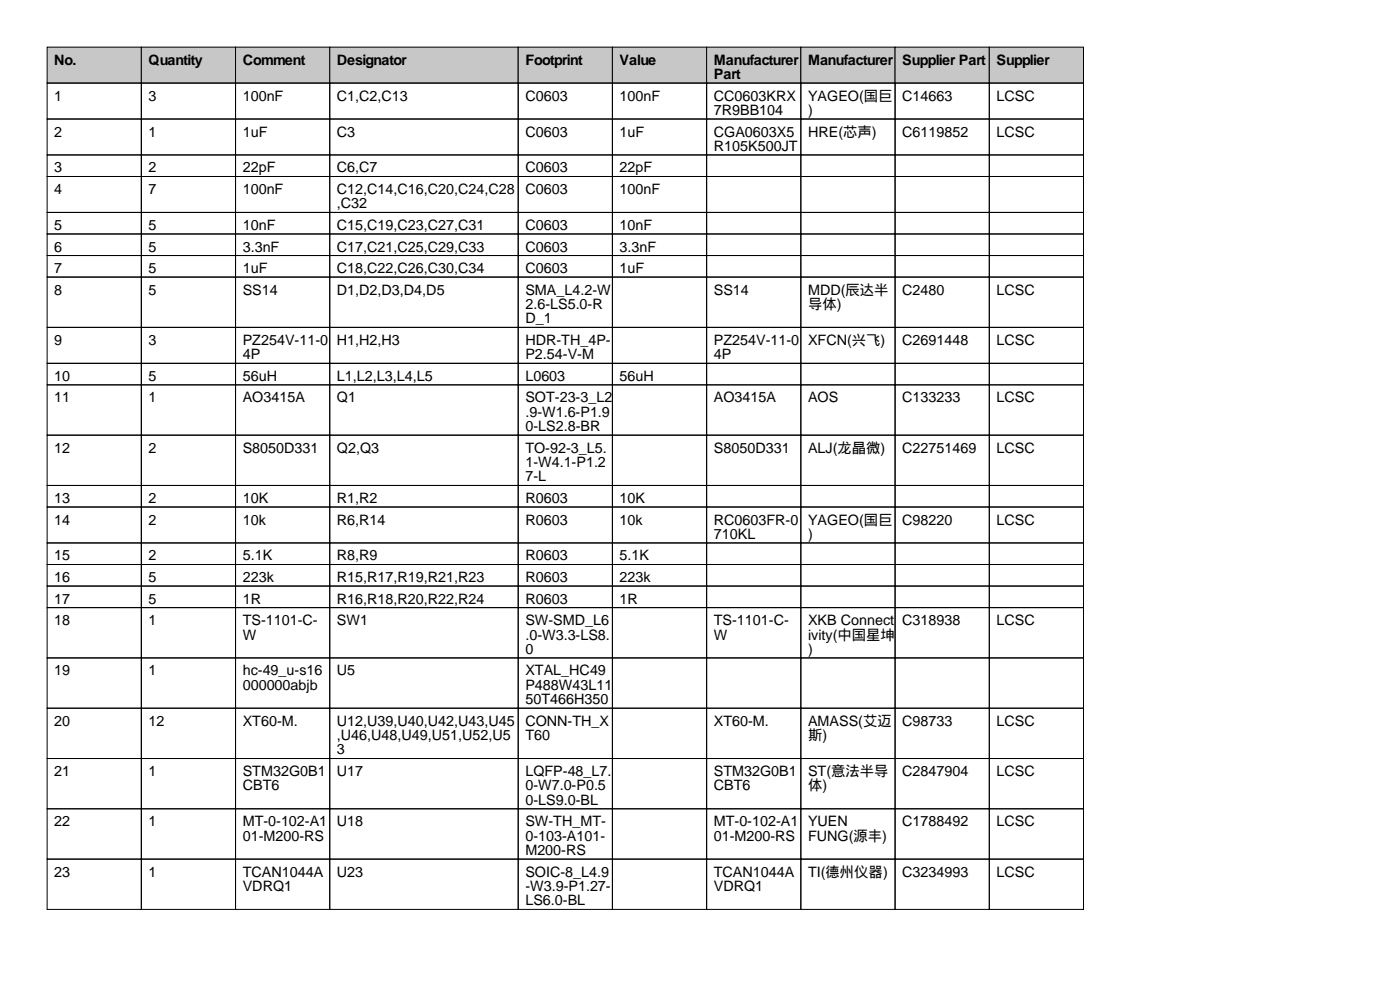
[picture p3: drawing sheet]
<svg xmlns="http://www.w3.org/2000/svg" width="297mm" height="210mm" viewBox="0 0 297 210" stroke-linecap="round" stroke-linejoin="round" font-family="sans-serif">
<defs><g id="words">
<g font-size="3">
<text x="11.5" y="13.7">No.</text>
<text x="31.5" y="13.7">Quantity</text>
<text x="51.5" y="13.7">Comment</text>
<text x="71.5" y="13.7">Designator</text>
<text x="111.5" y="13.7">Footprint</text>
<text x="131.5" y="13.7">Value</text>
<text x="151.5" y="13.7">Manufacturer</text>
<text x="151.5" y="16.8">Part</text>
<text x="171.5" y="13.7">Manufacturer</text>
<text x="191.5" y="13.7">Supplier Part</text>
<text x="211.5" y="13.7">Supplier</text>
<text x="11.5" y="21.3">1</text>
<text x="31.5" y="21.3">3</text>
<text x="51.5" y="21.3">100nF</text>
<text x="71.5" y="21.3">C1,C2,C13</text>
<text x="111.5" y="21.3">C0603</text>
<text x="131.5" y="21.3">100nF</text>
<text x="151.5" y="21.3">CC0603KRX</text>
<text x="171.5" y="21.3">YAGEO(国巨</text>
<text x="191.5" y="21.3">C14663</text>
<text x="211.5" y="21.3">LCSC</text>
<text x="11.5" y="29">2</text>
<text x="31.5" y="29">1</text>
<text x="51.5" y="29">1uF</text>
<text x="71.5" y="29">C3</text>
<text x="111.5" y="29">C0603</text>
<text x="131.5" y="29">1uF</text>
<text x="151.5" y="24.4">7R9BB104</text>
<text x="151.5" y="29">CGA0603X5</text>
<text x="171.5" y="24.4">)</text>
<text x="171.5" y="29">HRE(芯声)</text>
<text x="191.5" y="29">C6119852</text>
<text x="211.5" y="29">LCSC</text>
<text x="151.5" y="32">R105K500JT</text>
<text x="11.5" y="36.6">3</text>
<text x="11.5" y="41.2">4</text>
<text x="31.5" y="36.6">2</text>
<text x="31.5" y="41.2">7</text>
<text x="51.5" y="36.6">22pF</text>
<text x="51.5" y="41.2">100nF</text>
<text x="71.5" y="36.6">C6,C7</text>
<text x="71.5" y="41.2">C12,C14,C16,C20,C24,C28</text>
<text x="111.5" y="36.6">C0603</text>
<text x="111.5" y="41.2">C0603</text>
<text x="131.5" y="36.6">22pF</text>
<text x="131.5" y="41.2">100nF</text>
<text x="71.5" y="44.2">,C32</text>
<text x="11.5" y="48.8">5</text>
<text x="11.5" y="53.3">6</text>
<text x="31.5" y="48.8">5</text>
<text x="31.5" y="53.3">5</text>
<text x="51.5" y="48.8">10nF</text>
<text x="51.5" y="53.3">3.3nF</text>
<text x="71.5" y="48.8">C15,C19,C23,C27,C31</text>
<text x="71.5" y="53.3">C17,C21,C25,C29,C33</text>
<text x="111.5" y="48.8">C0603</text>
<text x="111.5" y="53.3">C0603</text>
<text x="131.5" y="48.8">10nF</text>
<text x="131.5" y="53.3">3.3nF</text>
<text x="11.5" y="57.9">7</text>
<text x="31.5" y="57.9">5</text>
<text x="51.5" y="57.9">1uF</text>
<text x="71.5" y="57.9">C18,C22,C26,C30,C34</text>
<text x="111.5" y="57.9">C0603</text>
<text x="131.5" y="57.9">1uF</text>
<text x="11.5" y="62.5">8</text>
<text x="31.5" y="62.5">5</text>
<text x="51.5" y="62.5">SS14</text>
<text x="71.5" y="62.5">D1,D2,D3,D4,D5</text>
<text x="111.5" y="62.5">SMA_L4.2-W</text>
<text x="111.5" y="65.5">2.6-LS5.0-R</text>
<text x="151.5" y="62.5">SS14</text>
<text x="171.5" y="62.5">MDD(辰达半</text>
<text x="171.5" y="65.5">导体)</text>
<text x="191.5" y="62.5">C2480</text>
<text x="211.5" y="62.5">LCSC</text>
<text x="111.5" y="68.6">D_1</text>
<text x="11.5" y="73.2">9</text>
<text x="31.5" y="73.2">3</text>
<text x="51.5" y="73.2">PZ254V-11-0</text>
<text x="51.5" y="76.2">4P</text>
<text x="71.5" y="73.2">H1,H2,H3</text>
<text x="111.5" y="73.2">HDR-TH_4P-</text>
<text x="111.5" y="76.2">P2.54-V-M</text>
<text x="151.5" y="73.2">PZ254V-11-0</text>
<text x="151.5" y="76.2">4P</text>
<text x="171.5" y="73.2">XFCN(兴飞)</text>
<text x="191.5" y="73.2">C2691448</text>
<text x="211.5" y="73.2">LCSC</text>
<text x="11.5" y="80.8">10</text>
<text x="31.5" y="80.8">5</text>
<text x="51.5" y="80.8">56uH</text>
<text x="71.5" y="80.8">L1,L2,L3,L4,L5</text>
<text x="111.5" y="80.8">L0603</text>
<text x="131.5" y="80.8">56uH</text>
<text x="11.5" y="85.3">11</text>
<text x="31.5" y="85.3">1</text>
<text x="51.5" y="85.3">AO3415A</text>
<text x="71.5" y="85.3">Q1</text>
<text x="111.5" y="85.3">SOT-23-3_L2</text>
<text x="111.5" y="88.4">.9-W1.6-P1.9</text>
<text x="151.5" y="85.3">AO3415A</text>
<text x="171.5" y="85.3">AOS</text>
<text x="191.5" y="85.3">C133233</text>
<text x="211.5" y="85.3">LCSC</text>
<text x="111.5" y="91.4">0-LS2.8-BR</text>
<text x="11.5" y="96">12</text>
<text x="31.5" y="96">2</text>
<text x="51.5" y="96">S8050D331</text>
<text x="71.5" y="96">Q2,Q3</text>
<text x="111.5" y="96">TO-92-3_L5.</text>
<text x="111.5" y="99.1">1-W4.1-P1.2</text>
<text x="151.5" y="96">S8050D331</text>
<text x="171.5" y="96">ALJ(龙晶微)</text>
<text x="191.5" y="96">C22751469</text>
<text x="211.5" y="96">LCSC</text>
<text x="11.5" y="106.7">13</text>
<text x="31.5" y="106.7">2</text>
<text x="51.5" y="106.7">10K</text>
<text x="71.5" y="106.7">R1,R2</text>
<text x="111.5" y="102.1">7-L</text>
<text x="111.5" y="106.7">R0603</text>
<text x="131.5" y="106.7">10K</text>
<text x="11.5" y="111.3">14</text>
<text x="31.5" y="111.3">2</text>
<text x="51.5" y="111.3">10k</text>
<text x="71.5" y="111.3">R6,R14</text>
<text x="111.5" y="111.3">R0603</text>
<text x="131.5" y="111.3">10k</text>
<text x="151.5" y="111.3">RC0603FR-0</text>
<text x="171.5" y="111.3">YAGEO(国巨</text>
<text x="191.5" y="111.3">C98220</text>
<text x="211.5" y="111.3">LCSC</text>
<text x="11.5" y="118.9">15</text>
<text x="31.5" y="118.9">2</text>
<text x="51.5" y="118.9">5.1K</text>
<text x="71.5" y="118.9">R8,R9</text>
<text x="111.5" y="118.9">R0603</text>
<text x="131.5" y="118.9">5.1K</text>
<text x="151.5" y="114.3">710KL</text>
<text x="171.5" y="114.3">)</text>
<text x="11.5" y="123.4">16</text>
<text x="31.5" y="123.4">5</text>
<text x="51.5" y="123.4">223k</text>
<text x="71.5" y="123.4">R15,R17,R19,R21,R23</text>
<text x="111.5" y="123.4">R0603</text>
<text x="131.5" y="123.4">223k</text>
<text x="11.5" y="128">17</text>
<text x="31.5" y="128">5</text>
<text x="51.5" y="128">1R</text>
<text x="71.5" y="128">R16,R18,R20,R22,R24</text>
<text x="111.5" y="128">R0603</text>
<text x="131.5" y="128">1R</text>
<text x="11.5" y="132.6">18</text>
<text x="31.5" y="132.6">1</text>
<text x="51.5" y="132.6">TS-1101-C-</text>
<text x="51.5" y="135.6">W</text>
<text x="71.5" y="132.6">SW1</text>
<text x="111.5" y="132.6">SW-SMD_L6</text>
<text x="111.5" y="135.6">.0-W3.3-LS8.</text>
<text x="151.5" y="132.6">TS-1101-C-</text>
<text x="151.5" y="135.6">W</text>
<text x="171.5" y="132.6">XKB Connect</text>
<text x="171.5" y="135.6">ivity(中国星坤</text>
<text x="191.5" y="132.6">C318938</text>
<text x="211.5" y="132.6">LCSC</text>
<text x="11.5" y="143.3">19</text>
<text x="31.5" y="143.3">1</text>
<text x="51.5" y="143.3">hc-49_u-s16</text>
<text x="71.5" y="143.3">U5</text>
<text x="111.5" y="138.7">0</text>
<text x="111.5" y="143.3">XTAL_HC49</text>
<text x="171.5" y="138.7">)</text>
<text x="51.5" y="146.3">000000abjb</text>
<text x="111.5" y="146.3">P488W43L11</text>
<text x="111.5" y="149.4">50T466H350</text>
<text x="11.5" y="153.9">20</text>
<text x="31.5" y="153.9">12</text>
<text x="51.5" y="153.9">XT60-M.</text>
<text x="71.5" y="153.9">U12,U39,U40,U42,U43,U45</text>
<text x="111.5" y="153.9">CONN-TH_X</text>
<text x="151.5" y="153.9">XT60-M.</text>
<text x="171.5" y="153.9">AMASS(艾迈</text>
<text x="191.5" y="153.9">C98733</text>
<text x="211.5" y="153.9">LCSC</text>
<text x="71.5" y="157">,U46,U48,U49,U51,U52,U5</text>
<text x="71.5" y="160">3</text>
<text x="111.5" y="157">T60</text>
<text x="171.5" y="157">斯)</text>
<text x="11.5" y="164.6">21</text>
<text x="31.5" y="164.6">1</text>
<text x="51.5" y="164.6">STM32G0B1</text>
<text x="51.5" y="167.6">CBT6</text>
<text x="71.5" y="164.6">U17</text>
<text x="111.5" y="164.6">LQFP-48_L7.</text>
<text x="111.5" y="167.6">0-W7.0-P0.5</text>
<text x="151.5" y="164.6">STM32G0B1</text>
<text x="151.5" y="167.6">CBT6</text>
<text x="171.5" y="164.6">ST(意法半导</text>
<text x="171.5" y="167.6">体)</text>
<text x="191.5" y="164.6">C2847904</text>
<text x="211.5" y="164.6">LCSC</text>
<text x="111.5" y="170.7">0-LS9.0-BL</text>
<text x="11.5" y="175.3">22</text>
<text x="31.5" y="175.3">1</text>
<text x="51.5" y="175.3">MT-0-102-A1</text>
<text x="51.5" y="178.3">01-M200-RS</text>
<text x="71.5" y="175.3">U18</text>
<text x="111.5" y="175.3">SW-TH_MT-</text>
<text x="111.5" y="178.3">0-103-A101-</text>
<text x="151.5" y="175.3">MT-0-102-A1</text>
<text x="151.5" y="178.3">01-M200-RS</text>
<text x="171.5" y="175.3">YUEN</text>
<text x="171.5" y="178.3">FUNG(源丰)</text>
<text x="191.5" y="175.3">C1788492</text>
<text x="211.5" y="175.3">LCSC</text>
<text x="11.5" y="185.9">23</text>
<text x="31.5" y="185.9">1</text>
<text x="51.5" y="185.9">TCAN1044A</text>
<text x="71.5" y="185.9">U23</text>
<text x="111.5" y="181.4">M200-RS</text>
<text x="111.5" y="185.9">SOIC-8_L4.9</text>
<text x="151.5" y="185.9">TCAN1044A</text>
<text x="171.5" y="185.9">TI(德州仪器)</text>
<text x="191.5" y="185.9">C3234993</text>
<text x="211.5" y="185.9">LCSC</text>
<text x="51.5" y="189">VDRQ1</text>
<text x="111.5" y="189">-W3.9-P1.27-</text>
<text x="151.5" y="189">VDRQ1</text>
<text x="111.5" y="192">LS6.0-BL</text>
</g>
</g></defs>
<g fill="#c7c7c7" stroke="#000" stroke-width=".21">
<path d="M10 10h20v7.6h-20z"/>
<path d="M30 10h20v7.6h-20z"/>
<path d="M50 10h20v7.6h-20z"/>
<path d="M70 10h40v7.6h-40z"/>
<path d="M110 10h20v7.6h-20z"/>
<path d="M130 10h20v7.6h-20z"/>
<path d="M150 10h20v7.6h-20z"/>
<path d="M170 10h20v7.6h-20z"/>
<path d="M190 10h20v7.6h-20z"/>
<path d="M210 10h20v7.6h-20z"/>
</g>
<g fill="none" stroke="#000" stroke-width=".21">
<path d="M10 17.6h20v7.6h-20zM30 17.6h20v7.6h-20zM50 17.6h20v7.6h-20zM70 17.6h40v7.6h-40zM110 17.6h20v7.6h-20zM130 17.6h20v7.6h-20zM150 17.6h20v7.6h-20zM170 17.6h20v7.6h-20zM190 17.6h20v7.6h-20zM210 17.6h20v7.6h-20zM10 25.2h20v7.7h-20zM10 32.9h20v4.5h-20z"/>
<path d="M10 37.4h20v7.7h-20zM30 25.2h20v7.7h-20zM30 32.9h20v4.5h-20zM30 37.4h20v7.7h-20zM50 25.2h20v7.7h-20zM50 32.9h20v4.5h-20zM50 37.4h20v7.7h-20zM70 25.2h40v7.7h-40zM70 32.9h40v4.5h-40zM70 37.4h40v7.7h-40zM110 25.2h20v7.7h-20zM110 32.9h20v4.5h-20z"/>
<path d="M110 37.4h20v7.7h-20zM130 25.2h20v7.7h-20zM130 32.9h20v4.5h-20zM130 37.4h20v7.7h-20zM150 25.2h20v7.7h-20zM150 32.9h20v4.5h-20zM150 37.4h20v7.7h-20zM170 25.2h20v7.7h-20zM170 32.9h20v4.5h-20zM170 37.4h20v7.7h-20zM190 25.2h20v7.7h-20zM190 32.9h20v4.5h-20z"/>
<path d="M190 37.4h20v7.7h-20zM210 25.2h20v7.7h-20zM210 32.9h20v4.5h-20zM210 37.4h20v7.7h-20zM10 45.1h20v4.5h-20zM10 49.6h20v4.6h-20zM10 54.2h20v4.6h-20zM10 58.8h20v10.6h-20zM30 45.1h20v4.5h-20zM30 49.6h20v4.6h-20zM30 54.2h20v4.6h-20zM30 58.8h20v10.6h-20z"/>
<path d="M50 45.1h20v4.5h-20zM50 49.6h20v4.6h-20zM50 54.2h20v4.6h-20zM50 58.8h20v10.6h-20zM70 45.1h40v4.5h-40zM70 49.6h40v4.6h-40zM70 54.2h40v4.6h-40zM70 58.8h40v10.6h-40zM110 45.1h20v4.5h-20zM110 49.6h20v4.6h-20zM110 54.2h20v4.6h-20zM110 58.8h20v10.6h-20z"/>
<path d="M130 45.1h20v4.5h-20zM130 49.6h20v4.6h-20zM130 54.2h20v4.6h-20zM130 58.8h20v10.6h-20zM150 45.1h20v4.5h-20zM150 49.6h20v4.6h-20zM150 54.2h20v4.6h-20zM150 58.8h20v10.6h-20zM170 45.1h20v4.5h-20zM170 49.6h20v4.6h-20zM170 54.2h20v4.6h-20zM170 58.8h20v10.6h-20z"/>
<path d="M190 45.1h20v4.5h-20zM190 49.6h20v4.6h-20zM190 54.2h20v4.6h-20zM190 58.8h20v10.6h-20zM210 45.1h20v4.5h-20zM210 49.6h20v4.6h-20zM210 54.2h20v4.6h-20zM210 58.8h20v10.6h-20zM10 69.4h20v7.7h-20zM10 77.1h20v4.5h-20zM30 69.4h20v7.7h-20zM30 77.1h20v4.5h-20z"/>
<path d="M50 69.4h20v7.7h-20zM50 77.1h20v4.5h-20zM70 69.4h40v7.7h-40zM70 77.1h40v4.5h-40zM110 69.4h20v7.7h-20zM110 77.1h20v4.5h-20zM130 69.4h20v7.7h-20zM130 77.1h20v4.5h-20zM150 69.4h20v7.7h-20zM150 77.1h20v4.5h-20zM170 69.4h20v7.7h-20zM170 77.1h20v4.5h-20z"/>
<path d="M190 69.4h20v7.7h-20zM190 77.1h20v4.5h-20zM210 69.4h20v7.7h-20zM210 77.1h20v4.5h-20zM10 81.6h20v10.7h-20zM10 92.3h20v10.7h-20zM30 81.6h20v10.7h-20zM30 92.3h20v10.7h-20zM50 81.6h20v10.7h-20zM50 92.3h20v10.7h-20zM70 81.6h40v10.7h-40zM70 92.3h40v10.7h-40z"/>
<path d="M110 81.6h20v10.7h-20zM110 92.3h20v10.7h-20zM130 81.6h20v10.7h-20zM130 92.3h20v10.7h-20zM150 81.6h20v10.7h-20zM150 92.3h20v10.7h-20zM170 81.6h20v10.7h-20zM170 92.3h20v10.7h-20zM190 81.6h20v10.7h-20zM190 92.3h20v10.7h-20zM210 81.6h20v10.7h-20zM210 92.3h20v10.7h-20z"/>
<path d="M10 103h20v4.5h-20zM10 107.5h20v7.7h-20zM10 115.2h20v4.5h-20zM10 119.7h20v4.6h-20zM30 103h20v4.5h-20zM30 107.5h20v7.7h-20zM30 115.2h20v4.5h-20zM30 119.7h20v4.6h-20zM50 103h20v4.5h-20zM50 107.5h20v7.7h-20zM50 115.2h20v4.5h-20zM50 119.7h20v4.6h-20z"/>
<path d="M70 103h40v4.5h-40zM70 107.5h40v7.7h-40zM70 115.2h40v4.5h-40zM70 119.7h40v4.6h-40zM110 103h20v4.5h-20zM110 107.5h20v7.7h-20zM110 115.2h20v4.5h-20zM110 119.7h20v4.6h-20zM130 103h20v4.5h-20zM130 107.5h20v7.7h-20zM130 115.2h20v4.5h-20zM130 119.7h20v4.6h-20z"/>
<path d="M150 103h20v4.5h-20zM150 107.5h20v7.7h-20zM150 115.2h20v4.5h-20zM150 119.7h20v4.6h-20zM170 103h20v4.5h-20zM170 107.5h20v7.7h-20zM170 115.2h20v4.5h-20zM170 119.7h20v4.6h-20zM190 103h20v4.5h-20zM190 107.5h20v7.7h-20zM190 115.2h20v4.5h-20zM190 119.7h20v4.6h-20z"/>
<path d="M210 103h20v4.5h-20zM210 107.5h20v7.7h-20zM210 115.2h20v4.5h-20zM210 119.7h20v4.6h-20zM10 124.3h20v4.6h-20zM10 128.9h20v10.6h-20zM10 139.5h20v10.7h-20zM30 124.3h20v4.6h-20zM30 128.9h20v10.6h-20zM30 139.5h20v10.7h-20zM50 124.3h20v4.6h-20zM50 128.9h20v10.6h-20z"/>
<path d="M50 139.5h20v10.7h-20zM70 124.3h40v4.6h-40zM70 128.9h40v10.6h-40zM70 139.5h40v10.7h-40zM110 124.3h20v4.6h-20zM110 128.9h20v10.6h-20zM110 139.5h20v10.7h-20zM130 124.3h20v4.6h-20zM130 128.9h20v10.6h-20zM130 139.5h20v10.7h-20zM150 124.3h20v4.6h-20zM150 128.9h20v10.6h-20z"/>
<path d="M150 139.5h20v10.7h-20zM170 124.3h20v4.6h-20zM170 128.9h20v10.6h-20zM170 139.5h20v10.7h-20zM190 124.3h20v4.6h-20zM190 128.9h20v10.6h-20zM190 139.5h20v10.7h-20zM210 124.3h20v4.6h-20zM210 128.9h20v10.6h-20zM210 139.5h20v10.7h-20zM10 150.2h20v10.7h-20zM30 150.2h20v10.7h-20z"/>
<path d="M50 150.2h20v10.7h-20zM70 150.2h40v10.7h-40zM110 150.2h20v10.7h-20zM130 150.2h20v10.7h-20zM150 150.2h20v10.7h-20zM170 150.2h20v10.7h-20zM190 150.2h20v10.7h-20zM210 150.2h20v10.7h-20zM10 160.9h20v10.6h-20zM10 171.5h20v10.7h-20zM30 160.9h20v10.6h-20zM30 171.5h20v10.7h-20z"/>
<path d="M50 160.9h20v10.6h-20zM50 171.5h20v10.7h-20zM70 160.9h40v10.6h-40zM70 171.5h40v10.7h-40zM110 160.9h20v10.6h-20zM110 171.5h20v10.7h-20zM130 160.9h20v10.6h-20zM130 171.5h20v10.7h-20zM150 160.9h20v10.6h-20zM150 171.5h20v10.7h-20zM170 160.9h20v10.6h-20zM170 171.5h20v10.7h-20z"/>
<path d="M190 160.9h20v10.6h-20zM190 171.5h20v10.7h-20zM210 160.9h20v10.6h-20zM210 171.5h20v10.7h-20zM10 182.2h20v10.7h-20zM30 182.2h20v10.7h-20zM50 182.2h20v10.7h-20zM70 182.2h40v10.7h-40zM110 182.2h20v10.7h-20zM130 182.2h20v10.7h-20zM150 182.2h20v10.7h-20zM170 182.2h20v10.7h-20z"/>
<path d="M190 182.2h20v10.7h-20zM210 182.2h20v10.7h-20z"/>
</g>
<use href="#words"/>
</svg>
